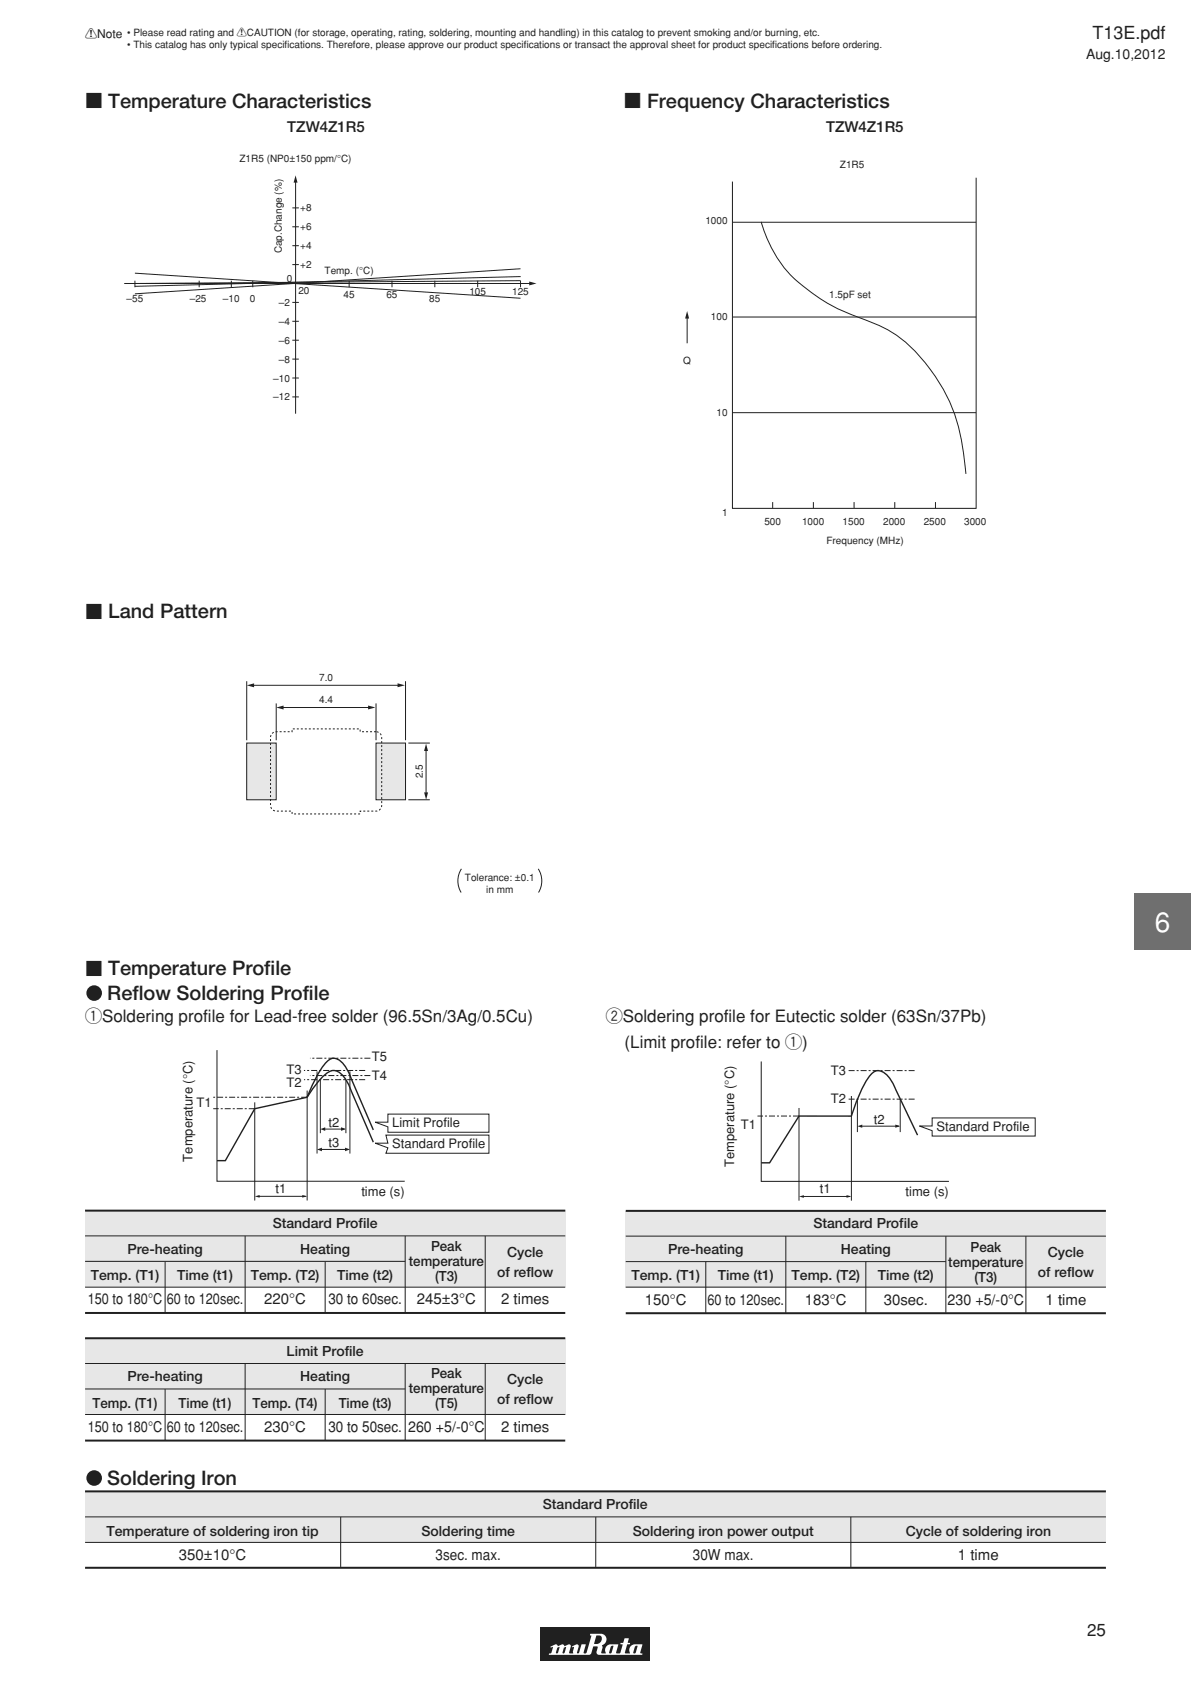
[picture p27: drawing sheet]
<svg xmlns="http://www.w3.org/2000/svg" width="210mm" height="297mm" viewBox="0 0 210 297" stroke-linecap="round" stroke-linejoin="round" font-family="sans-serif">
<defs><g id="words">
<text font-size="4.9" fill="#fff" x="203.6" y="164.3">6</text>
<g font-size="3.5" fill="#231f20">
<text x="15" y="19.1">c Temperature Characteristics</text>
<text x="110" y="19.1">c Frequency Characteristics</text>
<text x="15" y="109.1">c Land Pattern</text>
<text x="15" y="172.1">c Temperature Prof</text>
<text x="46.6" y="172">i le</text>
<text x="18.9" y="176.3">Reflow Soldering Profile</text>
<text x="18.9" y="261.9">Soldering Iron</text>
</g>
<text font-size="3.2" fill="#231f20" x="192.6" y="6.8">T13E.pdf</text>
<g font-size="3" fill="#231f20">
<text x="15" y="180.3">qSoldering profile for Lead-free solder (96.5Sn/3Ag/0.5Cu)</text>
<text x="106.8" y="180.3">wSoldering profile for Eutectic solder (63Sn/37Pb)</text>
<text x="110.1" y="184.8">(Limit profile: refer to q)</text>
<text x="191.7" y="288.6">25</text>
</g>
<g font-size="2.6" fill="#231f20">
<text x="50.7" y="23.2">TZW4Z1R5</text>
<text x="145.7" y="23.2">TZW4Z1R5</text>
<text x="15.5" y="230.1">150 to 180°C 60 to 120sec.</text>
<text x="46.6" y="230.1">220°C</text>
<text x="57.9" y="230.1">30 to 60sec.</text>
<text x="73.5" y="230.1">245±3°C</text>
<text x="88.3" y="230.1">2 times</text>
<text x="113.7" y="230.1">150°C</text>
<text x="124.7" y="230.1">60 to 120sec.</text>
<text x="141.9" y="230.1">183°C</text>
<text x="155.8" y="230.1">30sec.</text>
<text x="167.1" y="230.1">230 +5/-0°C</text>
<text x="184.3" y="230.1">1 time</text>
<text x="15.5" y="252.6">150 to 180°C 60 to 120sec.</text>
<text x="46.6" y="252.6">230°C</text>
<text x="57.9" y="252.6">30 to 50sec.</text>
<text x="72" y="252.6">260 +5/-0°C</text>
<text x="88.3" y="252.6">2 times</text>
<text x="31.6" y="275.1">350±10°C</text>
<text x="76.8" y="275.1">3sec. max.</text>
<text x="122.2" y="275.1">30W max.</text>
<text x="168.9" y="275.1">1 time</text>
</g>
<g font-size="2.5" fill="#231f20">
<text x="191.5" y="10.3">Aug.10,2012</text>
<text x="22.5" y="221.1">Pre-heating</text>
<text x="48.1" y="216.6">Standard Profile</text>
<text x="52.9" y="221.1">Heating</text>
<text x="76" y="220.6">Peak</text>
<text x="89.4" y="221.7">Cycle</text>
<text x="117.8" y="221.1">Pre-heating</text>
<text x="143.4" y="216.6">Standard Profile</text>
<text x="148.3" y="221.1">Heating</text>
<text x="171.1" y="220.8">Peak</text>
<text x="184.7" y="221.7">Cycle</text>
<text x="16" y="225.8">Temp. (T1)</text>
<text x="31.3" y="225.8">Time (t1)</text>
<text x="44.2" y="225.8">Temp. (T2)</text>
<text x="59.5" y="225.8">Time (t2)</text>
<text x="72.1" y="223.2">temperature</text>
<text x="76.7" y="225.9">(T3)</text>
<text x="87.6" y="225.2">of reflow</text>
<text x="111.4" y="225.8">Temp. (T1)</text>
<text x="126.6" y="225.8">Time (t1)</text>
<text x="139.6" y="225.8">Temp. (T2)</text>
<text x="154.8" y="225.8">Time (t2)</text>
<text x="167.2" y="223.4">temperature</text>
<text x="171.8" y="226.1">(T3)</text>
<text x="183" y="225.2">of reflow</text>
<text x="50.5" y="239.1">Limit Profile</text>
<text x="22.5" y="243.6">Pre-heating</text>
<text x="52.9" y="243.6">Heating</text>
<text x="72.1" y="245.8">temperature</text>
<text x="76" y="243.1">Peak</text>
<text x="89.4" y="244.2">Cycle</text>
<text x="16.3" y="248.3">Temp. (T1)</text>
<text x="31.5" y="248.3">Time (t1)</text>
<text x="44.5" y="248.3">Temp. (T4)</text>
<text x="59.7" y="248.3">Time (t3)</text>
<text x="76.7" y="248.4">(T5)</text>
<text x="87.6" y="247.7">of reflow</text>
<text x="95.7" y="266.1">Standard Profile</text>
<text x="18.8" y="270.8">Temperature of soldering iron tip</text>
<text x="74.3" y="270.8">Soldering time</text>
<text x="111.6" y="270.8">Soldering iron power output</text>
<text x="159.7" y="270.8">Cycle of soldering iron</text>
</g>
<g font-size="2.3" fill="#231f20">
<text x="50.5" y="189.4">T3</text>
<text x="50.5" y="191.7">T2</text>
<text x="65.6" y="187.1">T5</text>
<text x="65.6" y="190.4">T4</text>
<text x="146.5" y="189.5">T3</text>
<text x="34.6" y="195.2">T1</text>
<text x="146.5" y="194.6">T2</text>
<text x="57.9" y="202.3">t3</text>
<text x="57.9" y="198.7">t2</text>
<text x="69.1" y="198.8">Limit Profile</text>
<text x="69.1" y="202.5">Standard Profile</text>
<text x="130.6" y="199.1">T1</text>
<text x="154.1" y="198.2">t2</text>
<text x="165.1" y="199.4">Standard Profile</text>
<text x="33.9" y="204.9" transform="rotate(-90 33.9 204.9)">Temperature (°C)</text>
<text x="129.4" y="205.8" transform="rotate(-90 129.4 205.8)">Temperature (°C)</text>
<text x="48.6" y="210.5">t1</text>
<text x="63.7" y="210.9">time (s)</text>
<text x="144.6" y="210.3">t1</text>
<text x="159.7" y="211">time (s)</text>
</g>
<text font-size="2.1" fill="#231f20" x="15" y="6.7">!Note</text>
<g font-size="1.8" fill="#231f20">
<text x="22.4" y="6.4">• Please read rating and !CAUTION (for storage, operating, rating, soldering, mounting and handling) in this catalog to prevent smoking and/or burning, etc.</text>
<text x="22.4" y="8.5">• This catalog has only typical specifcations. Therefore, please approve our product specif</text>
<text x="50.2" y="8.5">i</text>
<text x="92.3" y="8.5">i cations or transact the approval sheet for product specif</text>
<text x="136.2" y="8.5">i cations before ordering.</text>
<text x="42.2" y="28.6">Z1R5 (NP0±150 ppm/°C)</text>
<text x="148.1" y="29.6">Z1R5</text>
<text x="52.9" y="37.2">+8</text>
<text x="52.9" y="40.5">+6</text>
<text x="124.4" y="39.4">1000</text>
<text x="49.7" y="44.7" transform="rotate(-90 49.7 44.7)">Cap.Change (%)</text>
<text x="52.9" y="43.9">+4</text>
<text x="52.9" y="47.2">+2</text>
<text x="22.3" y="53.3">–55</text>
<text x="33.5" y="53.3">–25</text>
<text x="39.3" y="53.3">–10</text>
<text x="44.1" y="53.3">0</text>
<text x="50.6" y="49.7">0</text>
<text x="52.6" y="51.9">20</text>
<text x="57.2" y="48.3">Temp. (°C)</text>
<text x="60.6" y="52.6">45</text>
<text x="68.1" y="52.6">65</text>
<text x="75.7" y="53.3">85</text>
<text x="82.8" y="52">105</text>
<text x="90.3" y="52">125</text>
<text x="146.2" y="52.5">1.5pF set</text>
<text x="49.2" y="54">–2</text>
<text x="49.2" y="57.3">–4</text>
<text x="125.4" y="56.4">100</text>
<text x="49.2" y="60.7">–6</text>
<text x="49.2" y="64">–8</text>
<text x="120.4" y="64.2">Q</text>
<text x="48.2" y="67.3">–10</text>
<text x="48.2" y="70.6">–12</text>
<text x="126.3" y="73.4">10</text>
<text x="127.3" y="91">1</text>
<text x="134.8" y="92.6">500</text>
<text x="141.4" y="92.6">1000</text>
<text x="145.7" y="95.9">Frequency (MHz)</text>
<text x="148.6" y="92.6">1500</text>
<text x="155.7" y="92.6">2000</text>
<text x="162.9" y="92.6">2500</text>
<text x="170" y="92.6">3000</text>
<text x="56.3" y="124">4.4</text>
<text x="56.3" y="120.1">7.0</text>
<text x="74.6" y="137.3" transform="rotate(-90 74.6 137.3)">2.5</text>
<text x="82" y="155.4">Tolerance: ±0.1</text>
<text x="85.7" y="157.5">in mm</text>
</g>
</g></defs>
<path d="M93.3 49.7l1.3 .3-1.3 .3z" fill="#231f20"/>
<path d="M52.1 32v41M21.9 50h71.8" fill="none" stroke="#231f20" stroke-width=".18"/>
<path d="M52.1 30.9l.4 1.3h-.7z" fill="#231f20"/>
<g fill="none" stroke="#231f20" stroke-width=".18">
<path d="M51.5 40h1.2M51.5 36.7h1.2M129.1 39.2h43M172.1 31.3v58.4h-43v-57.7M23.8 50l68-.5v1.2M23.8 48.2l68 4.4M23.8 49.5v1.2M35.1 49.5v1.2M40.8 49.5v1.2M44.6 49.5v1.2M51.5 46.7h1.2M51.5 53.3h1.2"/>
<path d="M51.5 56.7h1.2M51.5 43.3h1.2M61.6 49.5v1.2M69.1 49.5v1.2M76.7 49.5v1.2M84.2 49.5v1.2M91.8 47.4l-68 4.4M91.8 48.8l-68 1.7M121.2 55.9v4.6M129.1 55.9h43M51.5 60h1.2M51.5 63.3h1.2"/>
<path d="M51.5 66.7h1.2M51.5 70h1.2M129.1 72.8h43M136.2 88.6v1.1M143.4 88.6v1.1M150.6 88.6v1.1M157.8 88.6v1.1M164.9 88.6v1.1"/>
</g>
<path d="M121.2 54.9l.3 1.3h-.7z" fill="#231f20"/>
<path d="M134.2 39.1a22.3 22.3 0 0 0 9.9 13.2 40.3 40.3 0 0 0 9.9 4.7 21.7 21.7 0 0 1 10 8.2 29.8 29.8 0 0 1 6 15.5l.3 2.9M81.4 153.2a3.9 3.9 0 0 0-.1 4.2M94.9 153.2a3.9 3.9 0 0 1 .1 4.2" fill="none" stroke="#231f20" stroke-width=".18"/>
<path d="M66.3 131.1h5.2v10h-5.2z" fill="#e6e7e8"/>
<path d="M66.3 131.1h5.2v10h-5.2z" fill="none" stroke="#231f20" stroke-width=".18"/>
<path d="M43.5 131.1h5.2v10h-5.2z" fill="#e6e7e8"/>
<path d="M43.5 131.1h5.2v10h-5.2zM49.8 124.8h15.3" fill="none" stroke="#231f20" stroke-width=".18"/>
<path d="M48 129.3l.7-.2h2.8v-.5h12v.5h2.8a1 1 0 0 1 1 1v12a1 1 0 0 1-1 1h-2.8v.5h-12v-.5h-2.8a1 1 0 0 1-1-1v-12z" fill="none" stroke="#231f20" stroke-width=".18" stroke-dasharray=".4 .4" stroke-linecap="butt"/>
<g fill="#231f20">
<path d="M48.7 124.8l1.3-.4v.7z"/>
<path d="M64.9 124.4l1.3 .4-1.3 .3z"/>
</g>
<path d="M44.6 120.9h25.7M48.7 124.1v6.5M66.3 124.1v6.5" fill="none" stroke="#231f20" stroke-width=".18"/>
<g fill="#231f20">
<path d="M43.5 120.9l1.3-.4v.7z"/>
<path d="M70.1 120.5l1.3 .4-1.3 .3z"/>
</g>
<path d="M43.5 120.1v10.5M71.5 120.1v10.5M75.1 132.2v7.8" fill="none" stroke="#231f20" stroke-width=".18"/>
<g fill="#231f20">
<path d="M74.8 139.8h.7l-.4 1.3z"/>
<path d="M75.1 131.2l.4 1.3h-.7z"/>
</g>
<path d="M72 131.1h3.8M72 141.1h3.8" fill="none" stroke="#231f20" stroke-width=".18"/>
<path d="M15 213.5h84.7v13.5h-84.7z" fill="#e6e7e8"/>
<path d="M38.3 185.2v23.1h33.1M55.9 189v14.4M61.7 189v14.4M56.5 202.7h5" fill="none" stroke="#231f20" stroke-width=".18"/>
<path d="M54.2 193.5h-16.6M64.4 188.8h-10.8M64.4 190.4h-10.8M65.3 186.6h-10.6M65.3 189.7h-10.6" fill="none" stroke="#231f20" stroke-width=".18" stroke-dasharray="1.1 .4 .4 .4" stroke-linecap="butt"/>
<path d="M65.8 199.3l-4.1-9.6a6 6 0 0 0-2.2-2.9l-.7-.2a4.2 4.2 0 0 0-2.5 2.5l-1.1 2-1 2.4-9.3 2-5.2 9.2h-1.4" fill="none" stroke="#231f20" stroke-width=".25"/>
<g fill="#231f20">
<path d="M60.8 202.4l.9 .3-.9 .3z"/>
<path d="M55.9 202.7l.9-.3v.6z"/>
</g>
<path d="M56.5 190.5v9.4M57.1 199.1h3.6M61 190.5v9.4" fill="none" stroke="#231f20" stroke-width=".18"/>
<g fill="#231f20">
<path d="M60.1 198.8l.9 .3-.9 .3z"/>
<path d="M56.5 199.1l.8-.3v.7z"/>
</g>
<path d="M44.9 195.5h-7.3" fill="none" stroke="#231f20" stroke-width=".18" stroke-dasharray="1.1 .4 .4 .4" stroke-linecap="butt"/>
<path d="M54.2 193.5a15.1 15.1 0 0 1 3.9-4.5 2.08 2.08 0 0 1 2.6 1l.8 1.3 4.3 10.1" fill="none" stroke="#231f20" stroke-width=".25"/>
<path d="M44.9 194.4v17.3M54.2 192.3v19.4M45.6 211h8.3" fill="none" stroke="#231f20" stroke-width=".18"/>
<g fill="#231f20">
<path d="M53.3 210.8l.9 .2-.9 .2z"/>
<path d="M44.9 211l.9-.2v.4z"/>
</g>
<path d="M15 213.5h84.7M15 231.6h84.7" fill="none" stroke="#231f20" stroke-width=".35"/>
<path d="M66.2 197.9h2.2v-1.4h17.8v3.2h-17.8v-1zM15 218h84.7M43.2 218v13.5M66.2 201.6h2.2l-.4-1.4h18.2v3.2h-18.2l.4-1zM71.4 218v13.5M85.6 218v13.5M15 222.5h56.4M15 227h84.7M29.1 222.5v9M57.3 222.5v9" fill="none" stroke="#231f20" stroke-width=".18"/>
<path d="M110.3 213.6h84.7v13.5h-84.7z" fill="#e6e7e8"/>
<path d="M110.3 213.6h84.7M110.3 231.6h84.7" fill="none" stroke="#231f20" stroke-width=".35"/>
<path d="M110.3 218h84.7M138.6 218v13.5M166.8 218v13.5M180.9 218v13.5M110.3 222.5h56.5M124.4 222.5v9M152.7 222.5v9M195 227h-84.7" fill="none" stroke="#231f20" stroke-width=".18"/>
<path d="M15 236h84.7v13.5h-84.7z" fill="#e6e7e8"/>
<path d="M15 236h84.7M15 254.1h84.7" fill="none" stroke="#231f20" stroke-width=".35"/>
<g fill="none" stroke="#231f20" stroke-width=".18">
<path d="M134.2 187.2v21.2h33.1M140.9 195.4v16.4M150.1 193.3v18.5M162.1 198.6h2.3v-1.4h18.1v3.2h-18.1v-1zM141.5 211h8.4M15 245h56.4M15 240.5h84.7M29.1 245v9M43.2 240.5v13.5M57.3 245v9M71.4 240.5v13.5M85.6 240.5v13.5"/>
<path d="M99.7 249.5h-84.7"/>
</g>
<g fill="#231f20">
<path d="M149.3 210.8l.8 .2-.8 .2z"/>
<path d="M140.9 211l.8-.2v.5z"/>
</g>
<path d="M161.3 193.9h-11.7M161.3 188.8h-11.7" fill="none" stroke="#231f20" stroke-width=".18" stroke-dasharray="1.1 .4 .4 .4" stroke-linecap="butt"/>
<path d="M150.1 196.8h-9.2l-5.2 8.3h-1.5M150.1 196.8a27.4 27.4 0 0 1 3.3-7.1 1.67 1.67 0 0 1 2.7-.4 7.1 7.1 0 0 1 1.8 2.8l3.9 8.1" fill="none" stroke="#231f20" stroke-width=".25"/>
<path d="M151.2 193.9v5.8M151.8 198.6h6.7M158.7 193.9v5.8" fill="none" stroke="#231f20" stroke-width=".18"/>
<g fill="#231f20">
<path d="M157.9 198.3l.8 .3-.8 .3z"/>
<path d="M151.2 198.6l.8-.3v.6z"/>
</g>
<path d="M140.9 196.8h-7.3" fill="none" stroke="#231f20" stroke-width=".18" stroke-dasharray="1.1 .4 .4 .4" stroke-linecap="butt"/>
<path d="M15 263h180v9h-180z" fill="#e6e7e8"/>
<path d="M15 272h180M15 267.5h180M60.1 267.5v9M105 267.5v9M150 267.5v9" fill="none" stroke="#231f20" stroke-width=".18"/>
<path d="M15 263h180M15 276.5h180" fill="none" stroke="#231f20" stroke-width=".35"/>
<g fill="#231f20">
<path d="M95.3 287h19.4v6h-19.4z"/>
<circle cx="16.6" cy="175.1" r="1.37"/>
<circle cx="16.6" cy="260.7" r="1.37"/>
</g>
<path d="M106.8 291.5h.1" fill="none" stroke="#231f20" stroke-width=".18"/>
<path d="M97.1 290.4l.8-.4a.42 .42 0 0 1 .5 .3l.1 .2-.3 .1-.1 1 .3-.1 .3-1h-.2v-.2l.7-.3 .3 .3h.2l-.1 .2-.2 .1-.2 .8 .2 .2 .2-.1 .2-1h-.2l.1-.2 .6-.3 .4 .3-.3 1.3h.6l.2-1.1h-.3v-.1l.8-.4h.2l.1 .4-.3 1.1 .2 .1 .2-.1 .4-1.5h.7l.1 .1-.4 1.4 .3 .1 .2-.1 .9-3-.3-.1 .1-.2 1.9-.1a1.05 1.05 0 0 1 .9 1 1.05 1.05 0 0 1-.8 1.1l.1 .4-.2 1h.8a1.12 1.12 0 0 1 .9-1.6l1.3 .1-.2 .6h-.7v-.5l-.4 .2-.3 1.2h.4l.3-.9h.7l-.2 .8 .2 .1h.4l.2-.1 .4-1.4-.4-.1v-.2l.5-.1 .2-.8 .8 .1-.2 .7 .4 .1v.1l-.5 .1-.4 1.5 .1 .1h.8a1.12 1.12 0 0 1 .9-1.6l1.3 .1-.2 .5h-.7v-.4l-.4 .2-.3 1.2h.3l.4-1h.7l-.2 .9 .4 .1-.1 .2-7.4 .1a.48 .48 0 0 1-.6-.6l.2-.8-.1-.1h-.4l.1-.5h.2a.93 .93 0 0 0 .9-.9 .47 .47 0 0 0-.4-.6l-.6 .1-.4 1.4h.3l-.1 .5h-.3l-.3 1.2-.3 .2-7.2 .1v-.3l.4-.1 .3-1-.4 .1z" fill="#fff"/>
<path d="M200 157.5h10v10h-10z" fill="#6d6e70"/>
<use href="#words"/>
</svg>
